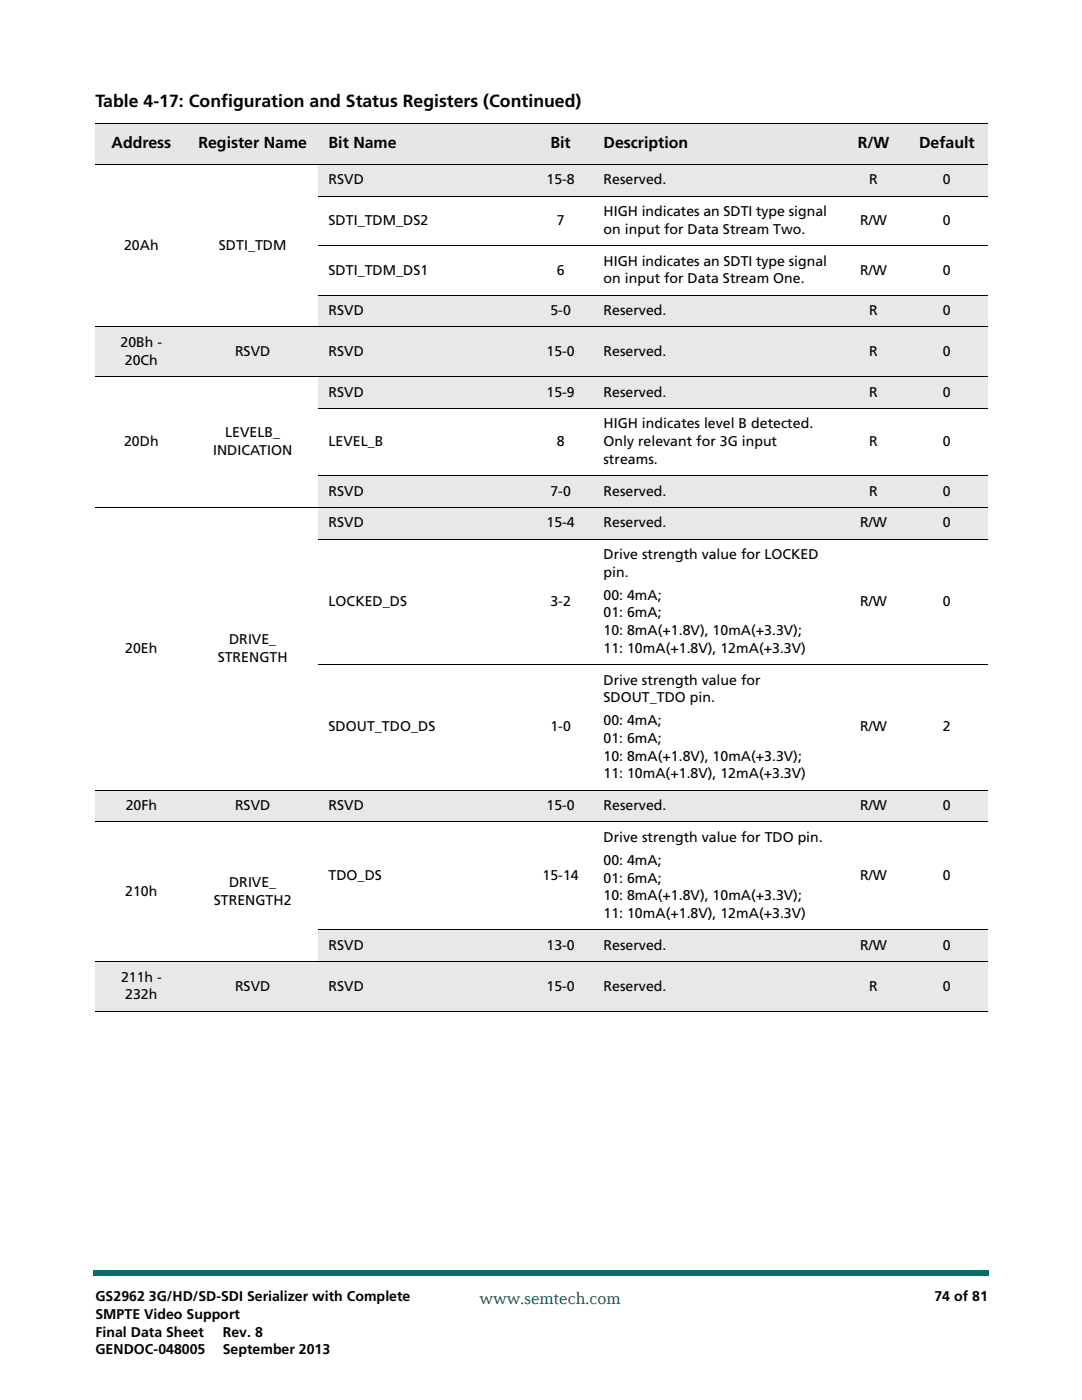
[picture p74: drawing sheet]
<svg xmlns="http://www.w3.org/2000/svg" width="216mm" height="279mm" viewBox="0 0 216 279" stroke-linecap="round" stroke-linejoin="round" font-family="sans-serif">
<defs><g id="words">
<text font-size="3.5" x="19" y="21.4">Table 4-17: Configuration and Status Registers (Continued)</text>
<text font-size="3.5" fill="#086d68" x="95.7" y="260.2">www.semtech.com</text>
<g font-size="3.2">
<text x="22.3" y="29.6">Address</text>
<text x="39.6" y="29.6">Register Name</text>
<text x="65.6" y="29.6">Bit Name</text>
<text x="109.9" y="29.6">Bit</text>
<text x="120.4" y="29.6">Description</text>
<text x="171.2" y="29.6">R/W</text>
<text x="183.4" y="29.6">Default</text>
</g>
<g font-size="2.8">
<text x="65.6" y="36.8">RSVD</text>
<text x="109.1" y="36.8">15-8</text>
<text x="120.4" y="36.8">Reserved.</text>
<text x="173.5" y="36.8">R</text>
<text x="188.2" y="36.8">0</text>
<text x="65.6" y="44.9">SDTI_TDM_DS2</text>
<text x="111.1" y="44.9">7</text>
<text x="120.4" y="46.7">on input for Data Stream Two.</text>
<text x="120.4" y="43.2">HIGH indicates an SDTI type signal</text>
<text x="171.7" y="44.9">R/W</text>
<text x="188.1" y="44.9">0</text>
<text x="24.8" y="49.8">20Ah</text>
<text x="43.7" y="49.8">SDTI_TDM</text>
<text x="120.4" y="53">HIGH indicates an SDTI type signal</text>
<text x="65.6" y="54.8">SDTI_TDM_DS1</text>
<text x="111.1" y="54.8">6</text>
<text x="120.4" y="56.6">on input for Data Stream One.</text>
<text x="171.7" y="54.8">R/W</text>
<text x="188.1" y="54.8">0</text>
<text x="65.6" y="62.9">RSVD</text>
<text x="109.8" y="62.9">5-0</text>
<text x="120.4" y="62.9">Reserved.</text>
<text x="173.5" y="62.9">R</text>
<text x="188.2" y="62.9">0</text>
<text x="24.1" y="69.3">20Bh -</text>
<text x="46.9" y="71">RSVD</text>
<text x="65.6" y="71">RSVD</text>
<text x="109.1" y="71">15-0</text>
<text x="120.4" y="71">Reserved.</text>
<text x="173.5" y="71">R</text>
<text x="188.2" y="71">0</text>
<text x="24.9" y="72.8">20Ch</text>
<text x="65.6" y="79.1">RSVD</text>
<text x="109.1" y="79.1">15-9</text>
<text x="120.4" y="79.1">Reserved.</text>
<text x="173.5" y="79.1">R</text>
<text x="188.2" y="79.1">0</text>
<text x="24.8" y="89">20Dh</text>
<text x="44.9" y="87.2">LEVELB_</text>
<text x="65.6" y="89">LEVEL_B</text>
<text x="111.1" y="89">8</text>
<text x="120.4" y="89">Only relevant for 3G input</text>
<text x="120.4" y="85.5">HIGH indicates level B detected.</text>
<text x="173.5" y="89">R</text>
<text x="188.1" y="89">0</text>
<text x="42.5" y="90.8">INDICATION</text>
<text x="120.4" y="92.5">streams.</text>
<text x="65.6" y="98.9">RSVD</text>
<text x="109.8" y="98.9">7-0</text>
<text x="120.4" y="98.9">Reserved.</text>
<text x="173.5" y="98.9">R</text>
<text x="188.2" y="98.9">0</text>
<text x="65.6" y="105.2">RSVD</text>
<text x="109.1" y="105.2">15-4</text>
<text x="120.4" y="105.2">Reserved.</text>
<text x="171.7" y="105.2">R/W</text>
<text x="188.2" y="105.2">0</text>
<text x="120.4" y="111.6">Drive strength value for LOCKED</text>
<text x="120.4" y="115.1">pin.</text>
<text x="120.4" y="119.7">00: 4mA;</text>
<text x="65.6" y="120.9">LOCKED_DS</text>
<text x="109.8" y="120.9">3-2</text>
<text x="120.4" y="123.2">01: 6mA;</text>
<text x="171.7" y="120.9">R/W</text>
<text x="188.1" y="120.9">0</text>
<text x="25" y="130.3">20Eh</text>
<text x="45.7" y="128.5">DRIVE_</text>
<text x="120.4" y="126.8">10: 8mA(+1.8V), 10mA(+3.3V);</text>
<text x="120.4" y="130.3">11: 10mA(+1.8V), 12mA(+3.3V)</text>
<text x="43.5" y="132.1">STRENGTH</text>
<text x="120.4" y="136.7">Drive strength value for</text>
<text x="120.4" y="140.2">SDOUT_TDO pin.</text>
<text x="65.6" y="146">SDOUT_TDO_DS</text>
<text x="109.8" y="146">1-0</text>
<text x="120.4" y="144.8">00: 4mA;</text>
<text x="120.4" y="148.3">01: 6mA;</text>
<text x="171.7" y="146">R/W</text>
<text x="188.1" y="146">2</text>
<text x="120.4" y="151.8">10: 8mA(+1.8V), 10mA(+3.3V);</text>
<text x="120.4" y="155.3">11: 10mA(+1.8V), 12mA(+3.3V)</text>
<text x="25.1" y="161.7">20Fh</text>
<text x="46.9" y="161.7">RSVD</text>
<text x="65.6" y="161.7">RSVD</text>
<text x="109.1" y="161.7">15-0</text>
<text x="120.4" y="161.7">Reserved.</text>
<text x="171.7" y="161.7">R/W</text>
<text x="188.2" y="161.7">0</text>
<text x="120.4" y="172.6">00: 4mA;</text>
<text x="120.4" y="168">Drive strength value for TDO pin.</text>
<text x="25" y="178.8">210h</text>
<text x="45.7" y="177">DRIVE_</text>
<text x="65.6" y="175.6">TDO_DS</text>
<text x="108.3" y="175.6">15-14</text>
<text x="120.4" y="176.1">01: 6mA;</text>
<text x="120.4" y="179.7">10: 8mA(+1.8V), 10mA(+3.3V);</text>
<text x="171.7" y="175.6">R/W</text>
<text x="188.2" y="175.6">0</text>
<text x="42.7" y="180.6">STRENGTH2</text>
<text x="120.4" y="183.2">11: 10mA(+1.8V), 12mA(+3.3V)</text>
<text x="65.6" y="189.6">RSVD</text>
<text x="109.1" y="189.6">13-0</text>
<text x="120.4" y="189.6">Reserved.</text>
<text x="171.7" y="189.6">R/W</text>
<text x="188.2" y="189.6">0</text>
<text x="24.2" y="195.9">211h -</text>
<text x="46.9" y="197.7">RSVD</text>
<text x="65.6" y="197.7">RSVD</text>
<text x="109.1" y="197.7">15-0</text>
<text x="120.4" y="197.7">Reserved.</text>
<text x="173.5" y="197.7">R</text>
<text x="188.2" y="197.7">0</text>
<text x="25" y="199.4">232h</text>
<text x="19" y="259.7">GS2962 3G/HD/SD-SDI Serializer with Complete</text>
<text x="19" y="263.2">SMPTE Video Support</text>
<text x="186.5" y="259.7">74 of 81</text>
<text x="19" y="266.7">Final Data Sheet</text>
<text x="44.4" y="266.7">Rev. 8</text>
<text x="19" y="270.3">GENDOC-048005</text>
<text x="44.5" y="270.3">September 2013</text>
</g>
</g></defs>
<g fill="#086d68">
<path d="M18.5 253.5h.5v1h-.5z"/>
<path d="M19 253.5h178.4v1h-178.4z"/>
</g>
<g fill="#fff">
<path d="M6.3 0h203.2v9.5h-203.2z"/>
<path d="M6.8 .5h201.9v8.1h-201.9z"/>
</g>
<g fill="#e8e8e8">
<path d="M63.5 32.8h41.9v6.4h-41.9z"/>
<path d="M105.4 32.8h12.9v6.4h-12.9z"/>
<path d="M118.3 32.8h49.6v6.4h-49.6z"/>
<path d="M167.9 32.8h12.9v6.4h-12.9z"/>
<path d="M180.8 32.8h16.3v6.4h-16.3z"/>
<path d="M63.5 58.9h41.9v6.4h-41.9z"/>
<path d="M105.4 58.9h12.9v6.4h-12.9z"/>
<path d="M118.3 58.9h49.6v6.4h-49.6z"/>
<path d="M167.9 58.9h12.9v6.4h-12.9z"/>
<path d="M180.8 58.9h16.3v6.4h-16.3z"/>
<path d="M19 65.3h18.4v9.8h-18.4z"/>
<path d="M37.4 65.3h26.1v9.8h-26.1z"/>
<path d="M63.5 65.3h41.9v9.8h-41.9z"/>
<path d="M105.4 65.3h12.9v9.8h-12.9z"/>
<path d="M118.3 65.3h49.6v9.8h-49.6z"/>
<path d="M167.9 65.3h12.9v9.8h-12.9z"/>
<path d="M180.8 65.3h16.3v9.8h-16.3z"/>
<path d="M63.5 75.1h41.9v6.4h-41.9z"/>
<path d="M105.4 75.1h12.9v6.4h-12.9z"/>
<path d="M118.3 75.1h49.6v6.4h-49.6z"/>
<path d="M167.9 75.1h12.9v6.4h-12.9z"/>
<path d="M180.8 75.1h16.3v6.4h-16.3z"/>
<path d="M63.5 94.9h41.9v6.3h-41.9z"/>
<path d="M105.4 94.9h12.9v6.3h-12.9z"/>
<path d="M118.3 94.9h49.6v6.3h-49.6z"/>
<path d="M167.9 94.9h12.9v6.3h-12.9z"/>
<path d="M180.8 94.9h16.3v6.3h-16.3z"/>
<path d="M63.5 101.2h41.9v6.4h-41.9z"/>
<path d="M105.4 101.2h12.9v6.4h-12.9z"/>
<path d="M118.3 101.2h49.6v6.4h-49.6z"/>
<path d="M167.9 101.2h12.9v6.4h-12.9z"/>
<path d="M180.8 101.2h16.3v6.4h-16.3z"/>
<path d="M19 157.7h18.4v6.3h-18.4z"/>
<path d="M37.4 157.7h26.1v6.3h-26.1z"/>
<path d="M63.5 157.7h41.9v6.3h-41.9z"/>
<path d="M105.4 157.7h12.9v6.3h-12.9z"/>
<path d="M118.3 157.7h49.6v6.3h-49.6z"/>
<path d="M167.9 157.7h12.9v6.3h-12.9z"/>
<path d="M180.8 157.7h16.3v6.3h-16.3z"/>
<path d="M63.5 185.6h41.9v6.3h-41.9z"/>
<path d="M105.4 185.6h12.9v6.3h-12.9z"/>
<path d="M118.3 185.6h49.6v6.3h-49.6z"/>
<path d="M167.9 185.6h12.9v6.3h-12.9z"/>
<path d="M180.8 185.6h16.3v6.3h-16.3z"/>
<path d="M19 191.9h18.4v9.9h-18.4z"/>
<path d="M37.4 191.9h26.1v9.9h-26.1z"/>
<path d="M63.5 191.9h41.9v9.9h-41.9z"/>
<path d="M105.4 191.9h12.9v9.9h-12.9z"/>
<path d="M118.3 191.9h49.6v9.9h-49.6z"/>
<path d="M167.9 191.9h12.9v9.9h-12.9z"/>
<path d="M180.8 191.9h16.3v9.9h-16.3z"/>
</g>
<g fill="#e6e6e6">
<path d="M19 24.7h18.4v8.1h-18.4z"/>
<path d="M37.4 24.7h26.1v8.1h-26.1z"/>
<path d="M63.5 24.7h41.9v8.1h-41.9z"/>
<path d="M105.4 24.7h12.9v8.1h-12.9z"/>
<path d="M118.3 24.7h49.6v8.1h-49.6z"/>
<path d="M167.9 24.7h12.9v8.1h-12.9z"/>
<path d="M180.8 24.7h16.3v8.1h-16.3z"/>
</g>
<g fill="none" stroke="#000" stroke-width=".2">
<path d="M19 24.7h178.1M19 32.8h178.1M63.5 39.2h133.6M63.5 49h133.6M63.5 58.9h133.6M19 65.3h178.1M19 75.1h178.1M63.5 81.5h133.6M63.5 94.9h133.6M19 101.2h178.1M63.5 107.6h133.6M63.5 132.7h133.6"/>
<path d="M19 157.7h178.1M19 164h178.1M19 191.9h178.1M63.5 185.6h133.6M19 201.8h178.1"/>
</g>
<use href="#words"/>
</svg>
